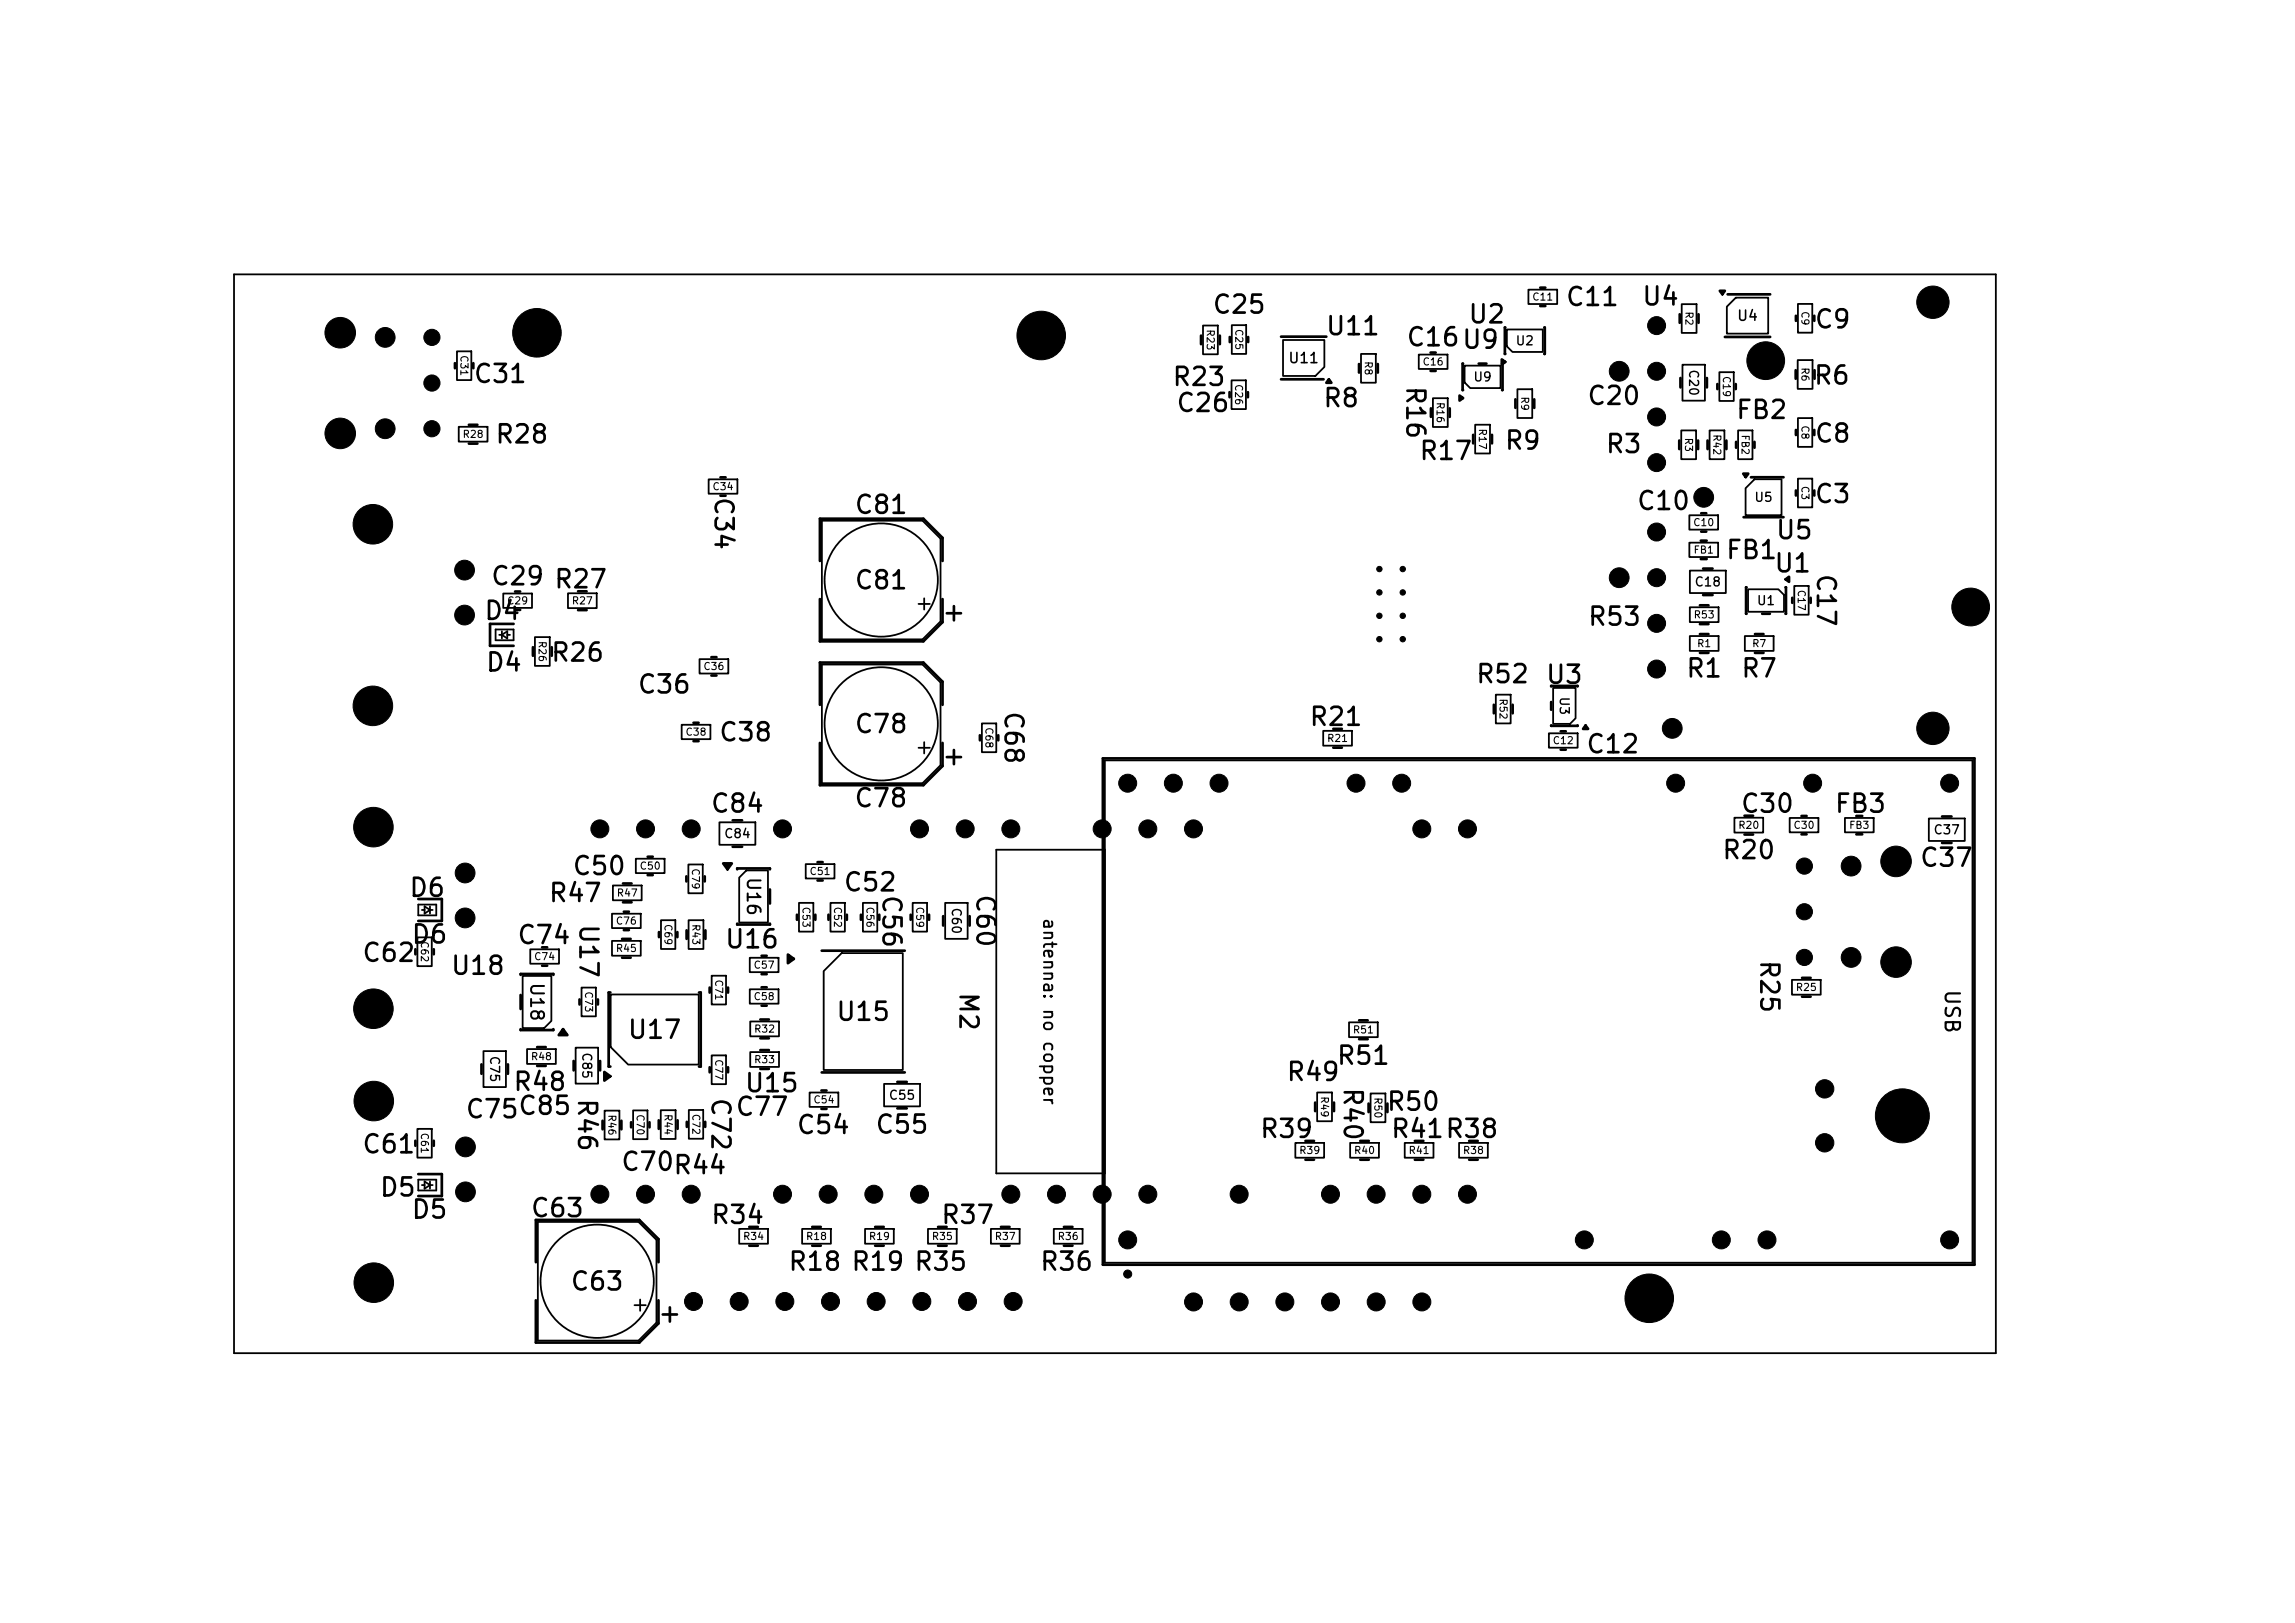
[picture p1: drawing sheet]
<svg xmlns="http://www.w3.org/2000/svg" width="297mm" height="210mm" viewBox="0 0 297 210" stroke-linecap="round" stroke-linejoin="round" font-family="sans-serif">
<defs><g id="words">
<g font-size="2.3">
<text x="156.8" y="41.1">C25</text>
<text x="202.5" y="40.2">C11</text>
<text x="212.3" y="40.1">U4</text>
<text x="171.4" y="43.9">U11</text>
<text x="181.9" y="45.4">C16U9</text>
<text x="189.9" y="42.4">U2</text>
<text x="234.7" y="43.1">C9</text>
<text x="61.1" y="50.1">C31</text>
<text x="151.6" y="50.5">R23</text>
<text x="152.1" y="53.9">C26</text>
<text x="171.1" y="53.2">R8</text>
<text x="181.4" y="49.8" transform="rotate(90 181.4 49.8)">R16</text>
<text x="205.2" y="53">C20</text>
<text x="234.6" y="50.3">R6</text>
<text x="63.9" y="57.9">R28</text>
<text x="194.6" y="58.7">R9</text>
<text x="207.6" y="59.2">R3</text>
<text x="224.5" y="54.8">FB2</text>
<text x="234.7" y="57.8">C8</text>
<text x="91.9" y="64.1" transform="rotate(90 91.9 64.1)">C34</text>
<text x="183.5" y="60.1">R17</text>
<text x="234.7" y="65.7">C3</text>
<text x="110.4" y="67.1">C81</text>
<text x="211.7" y="66.6">C10</text>
<text x="229.7" y="70.3">U5</text>
<text x="63.4" y="76.3">C29 R27</text>
<text x="110.4" y="76.8">C81</text>
<text x="223.2" y="72.9">FB1</text>
<text x="229.4" y="74.6">U1</text>
<text x="234.6" y="74.1" transform="rotate(90 234.6 74.1)">C17</text>
<text x="62.5" y="80.8">D4</text>
<text x="205.3" y="81.5">R53</text>
<text x="62.7" y="87.4">D4</text>
<text x="71.1" y="86.2">R26</text>
<text x="190.8" y="89">R52</text>
<text x="199.9" y="89">U3</text>
<text x="218" y="88.2">R1</text>
<text x="225.2" y="88.2">R7</text>
<text x="82.4" y="90.3">C36</text>
<text x="110.4" y="95.4">C78</text>
<text x="129.4" y="91.9" transform="rotate(90 129.4 91.9)">C68</text>
<text x="169.3" y="94.5">R21</text>
<text x="92.9" y="96.5">C38</text>
<text x="205.1" y="98">C12</text>
<text x="91.8" y="105.7">C84</text>
<text x="110.4" y="105">C78</text>
<text x="225.1" y="105.7">C30</text>
<text x="237.3" y="105.7">FB3</text>
<text x="73.9" y="113.8">C50</text>
<text x="222.7" y="111.7">R20</text>
<text x="248.3" y="112.7">C37</text>
<text x="52.8" y="116.6">D6</text>
<text x="70.9" y="117.3">R47</text>
<text x="74.4" y="119.4" transform="rotate(90 74.4 119.4)">U17</text>
<text x="109" y="115.9">C52</text>
<text x="113.6" y="115.6" transform="rotate(90 113.6 115.6)">C56</text>
<text x="125.8" y="115.5" transform="rotate(90 125.8 115.5)">C60</text>
<text x="46.7" y="125">C62</text>
<text x="53.1" y="122.6">D6</text>
<text x="66.8" y="122.7">C74</text>
<text x="93.7" y="123.3">U16</text>
<text x="227.2" y="124.1" transform="rotate(90 227.2 124.1)">R25</text>
<text x="58.2" y="126.7">U18</text>
<text x="123.6" y="128.2" transform="rotate(90 123.6 128.2)">M2</text>
<text x="81.1" y="135">U17</text>
<text x="108" y="132.7">U15</text>
<text x="66.3" y="141.7">R48</text>
<text x="74.2" y="142" transform="rotate(90 74.2 142)">R46</text>
<text x="91.5" y="141.9" transform="rotate(90 91.5 141.9)">C72</text>
<text x="96.2" y="141.9">U15</text>
<text x="166.3" y="140.4">R49</text>
<text x="172.8" y="138.3">R51</text>
<text x="173.3" y="140.6" transform="rotate(90 173.3 140.6)">R40</text>
<text x="46.7" y="149.8">C61</text>
<text x="60.1" y="145.3">C75C85</text>
<text x="95" y="144.9">C77</text>
<text x="102.9" y="147.3">C54</text>
<text x="113.1" y="147.2">C55</text>
<text x="162.9" y="147.8">R39</text>
<text x="179.3" y="144.3">R50</text>
<text x="179.8" y="147.8">R41R38</text>
<text x="49" y="155.4">D5</text>
<text x="80.2" y="152.1">C70R44</text>
<text x="53.1" y="158.2">D5</text>
<text x="68.5" y="158.1">C63</text>
<text x="91.8" y="158.9">R34</text>
<text x="121.6" y="158.9">R37</text>
<text x="73.7" y="167.5">C63</text>
<text x="101.9" y="165">R18 R19 R35</text>
<text x="134.4" y="165">R36</text>
</g>
<text font-size="1.9" x="251.2" y="127.9" transform="rotate(90 251.2 127.9)">USB</text>
<g font-size="1.7">
<text x="96.3" y="113.4" transform="rotate(90 96.3 113.4)">U16</text>
<text x="68.2" y="127" transform="rotate(90 68.2 127)">U18</text>
</g>
<text font-size="1.6" x="134.6" y="118.7" transform="rotate(90 134.6 118.7)">antenna: no copper</text>
<g font-size="1.3">
<text x="224.7" y="41.8">U4</text>
<text x="166.6" y="47.3">U11</text>
</g>
<g font-size="1.2">
<text x="196.1" y="45">U2</text>
<text x="218.3" y="47.7" transform="rotate(90 218.3 47.7)">C20</text>
<text x="190.6" y="49.6">U9</text>
<text x="226.9" y="65.2">U5</text>
<text x="219.2" y="76.2">C18</text>
<text x="227.3" y="78.6">U1</text>
<text x="201.6" y="90.1" transform="rotate(90 201.6 90.1)">U3</text>
<text x="93.6" y="108.7">C84</text>
<text x="250.1" y="108.2">C37</text>
<text x="122.9" y="117.3" transform="rotate(90 122.9 117.3)">C60</text>
<text x="63.1" y="136.5" transform="rotate(90 63.1 136.5)">C75</text>
<text x="75.1" y="136.1" transform="rotate(90 75.1 136.1)">C85</text>
<text x="114.9" y="142.6">C55</text>
</g>
<g font-size=".9">
<text x="198.2" y="39.1">C11</text>
<text x="217.9" y="40.2" transform="rotate(90 217.9 40.2)">R2</text>
<text x="232.9" y="40.2" transform="rotate(90 232.9 40.2)">C9</text>
<text x="59.4" y="45.9" transform="rotate(90 59.4 45.9)">C31</text>
<text x="155.9" y="42.5" transform="rotate(90 155.9 42.5)">R23</text>
<text x="159.6" y="42.5" transform="rotate(90 159.6 42.5)">C25</text>
<text x="176.4" y="46.7" transform="rotate(90 176.4 46.7)">R8</text>
<text x="184" y="47.5">C16</text>
<text x="232.9" y="47.5" transform="rotate(90 232.9 47.5)">R6</text>
<text x="159.6" y="49.6" transform="rotate(90 159.6 49.6)">C26</text>
<text x="185.7" y="51.9" transform="rotate(90 185.7 51.9)">R16</text>
<text x="196.6" y="51.2" transform="rotate(90 196.6 51.2)">R9</text>
<text x="222.7" y="48.6" transform="rotate(90 222.7 48.6)">C19</text>
<text x="59.8" y="56.9">R28</text>
<text x="191.2" y="55.4" transform="rotate(90 191.2 55.4)">R17</text>
<text x="217.8" y="56.6" transform="rotate(90 217.8 56.6)">R3</text>
<text x="221.5" y="56.1" transform="rotate(90 221.5 56.1)">R42</text>
<text x="225.2" y="56.2" transform="rotate(90 225.2 56.2)">FB2</text>
<text x="232.9" y="55" transform="rotate(90 232.9 55)">C8</text>
<text x="92.1" y="63.7">C34</text>
<text x="232.9" y="62.8" transform="rotate(90 232.9 62.8)">C3</text>
<text x="219" y="68.3">C10</text>
<text x="219.1" y="71.9">FB1</text>
<text x="232.4" y="76.2" transform="rotate(90 232.4 76.2)">C17</text>
<text x="65.5" y="78.4">C29</text>
<text x="69.5" y="82.9" transform="rotate(90 69.5 82.9)">R26</text>
<text x="73.9" y="78.4">R27</text>
<text x="219.1" y="80.2">R53</text>
<text x="219.5" y="84">R1</text>
<text x="226.7" y="84">R7</text>
<text x="90.9" y="86.9">C36</text>
<text x="88.6" y="95.4">C38</text>
<text x="127.3" y="94" transform="rotate(90 127.3 94)">C68</text>
<text x="193.8" y="90.3" transform="rotate(90 193.8 90.3)">R52</text>
<text x="171.7" y="96.2">R21</text>
<text x="200.9" y="96.5">C12</text>
<text x="224.9" y="107.5">R20</text>
<text x="232" y="107.5">C30</text>
<text x="239.2" y="107.5">FB3</text>
<text x="82.7" y="112.7">C50</text>
<text x="89.3" y="112.3" transform="rotate(90 89.3 112.3)">C79</text>
<text x="104.7" y="113.4">C51</text>
<text x="79.6" y="119.9">C76</text>
<text x="79.7" y="116.2">R47</text>
<text x="85.8" y="119.5" transform="rotate(90 85.8 119.5)">C69</text>
<text x="89.4" y="119.5" transform="rotate(90 89.4 119.5)">R43</text>
<text x="103.6" y="117.2" transform="rotate(90 103.6 117.2)">C53</text>
<text x="107.7" y="117.2" transform="rotate(90 107.7 117.2)">C52</text>
<text x="111.9" y="117.2" transform="rotate(90 111.9 117.2)">C56</text>
<text x="118.3" y="117.2" transform="rotate(90 118.3 117.2)">C59</text>
<text x="54.2" y="121.7" transform="rotate(90 54.2 121.7)">C62</text>
<text x="69" y="124.5">C74</text>
<text x="79.6" y="123.4">R45</text>
<text x="97.4" y="125.6">C57</text>
<text x="75.5" y="128.2" transform="rotate(90 75.5 128.2)">C73</text>
<text x="92.3" y="126.7" transform="rotate(90 92.3 126.7)">C71</text>
<text x="97.4" y="129.6">C58</text>
<text x="232.3" y="128.5">R25</text>
<text x="68.6" y="137.4">R48</text>
<text x="92.3" y="137" transform="rotate(90 92.3 137)">C77</text>
<text x="97.5" y="137.8">R33</text>
<text x="97.5" y="133.8">R32</text>
<text x="175" y="133.9">R51</text>
<text x="105.2" y="143">C54</text>
<text x="170.7" y="141.8" transform="rotate(90 170.7 141.8)">R49</text>
<text x="177.6" y="141.9" transform="rotate(90 177.6 141.9)">R50</text>
<text x="54.2" y="146.5" transform="rotate(90 54.2 146.5)">C61</text>
<text x="78.5" y="144.1" transform="rotate(90 78.5 144.1)">R46</text>
<text x="82.2" y="144.1" transform="rotate(90 82.2 144.1)">C70</text>
<text x="85.8" y="144.1" transform="rotate(90 85.8 144.1)">R44</text>
<text x="89.4" y="144" transform="rotate(90 89.4 144)">C72</text>
<text x="168.1" y="149.5">R39</text>
<text x="175.1" y="149.5">R40</text>
<text x="182.2" y="149.5">R41</text>
<text x="189.2" y="149.5">R38</text>
<text x="96.1" y="160.7">R34</text>
<text x="104.2" y="160.7">R18</text>
<text x="112.4" y="160.7">R19</text>
<text x="120.5" y="160.7">R35</text>
<text x="128.6" y="160.7">R37</text>
<text x="136.8" y="160.7">R36</text>
</g>
</g></defs>
<g fill="none" stroke="#000" stroke-width=".23">
<path d="M30.3 35.5h228v139.6h-228zM197.8 37.5h3.7v1.8h-3.7zM217.6 39.4h2v3.7h-2zM224.6 38.5h4.2v4.7h-5.3v-3.5zM232.7 39.3h1.8v3.7h-1.8zM59.1 45.5h1.9v3.7h-1.9zM59.4 55.2h3.7v1.9h-3.7zM155.7 42.1h1.9v3.7h-1.9zM159.4 49.2h1.8v3.7h-1.8zM159.4 42.1h1.9v3.7h-1.9zM166 44h5.4v3.5l-1.2 1.1h-4.2zM176.1 45.8h1.9v3.7h-1.9z"/>
<path d="M183.6 45.9h3.7v1.8h-3.7zM185.4 51.5h2v3.7h-2zM189.5 47.3h4.7v2.9h-3.9l-.8-.7zM190.9 55h1.9v3.7h-1.9zM195 42.6h4.7v2.9h-4l-.7-.7zM196.4 50.4h1.9v3.7h-1.9zM217.6 55.7h1.9v3.7h-1.9zM217.7 47.2h2.9v4.6h-2.9zM221.2 55.7h2v3.7h-2zM222.5 48.2h1.9v3.7h-1.9zM224.9 55.7h1.9v3.7h-1.9zM232.6 46.6h2v3.7h-2z"/>
<path d="M232.7 54.1h1.8v3.7h-1.8zM65.1 76.8h3.7v1.9h-3.7zM73.5 76.8h3.7v1.9h-3.7zM91.7 62h3.7v1.9h-3.7zM106.4 67.4h13l2.3 2.3v10.7l-2.3 2.3h-13zM118.9 78.1h1.4M119.6 77.4v1.5M218.6 66.7h3.7v1.8h-3.7zM218.6 70.2h3.7v1.9h-3.7zM218.7 78.6h3.7v1.9h-3.7zM218.7 73.8h4.6v2.9h-4.6zM225.9 63.2l1.2-1.2h3.5v4.7h-4.7z"/>
<path d="M226.2 76.3h3.9l.8 .7v2.2h-4.7zM232.2 75.8h1.9v3.7h-1.9zM232.7 61.9h1.8v3.8h-1.8zM64.1 81.5h2.4v1.3h-2.4zM64.6 82.1h.4M65 82.1l.6-.4v.9zM65 81.7v.9M65.6 82.1h.4M69.2 82.4h1.9v3.8h-1.9zM88.2 93.8h3.7v1.8h-3.7zM90.5 85.3h3.8v1.9h-3.8zM106.4 86h13l2.3 2.3v10.7l-2.3 2.3h-13z"/>
<path d="M118.9 96.8h1.4M119.6 96v1.5M127.1 93.6h1.8v3.7h-1.8zM143 98.4h112.3v65h-112.3zM171.2 94.6h3.8v1.9h-3.8zM193.6 89.9h1.9v3.7h-1.9zM200.4 94.9h3.8v1.8h-3.8zM201 89h2.9v3.9l-.7 .8h-2.2zM218.7 82.3h3.7v1.9h-3.7zM225.8 82.3h3.7v1.9h-3.7zM54.1 117h2.4v1.4h-2.4zM54.6 117.7h.3"/>
<path d="M54.9 117.3l.7 .4-.7 .5zM55.6 117.3v.9M55.6 117.7h.4M79.2 118.2h3.7v1.9h-3.7zM79.3 114.6h3.7v1.9h-3.7zM82.3 111.1h3.7v1.9h-3.7zM85.5 119.1h1.9v3.7h-1.9zM89.1 111.9h1.8v3.7h-1.8zM89.1 119.1h1.9v3.7h-1.9zM93.1 106.4h4.7v2.9h-4.7zM95.7 113.6l.9-1h2.8v6.8h-3.7zM103.4 116.8h1.9v3.7h-1.9z"/>
<path d="M104.3 111.8h3.7v1.9h-3.7zM107.5 116.8h1.8v3.7h-1.8zM111.7 116.8h1.8v3.7h-1.8zM118.1 116.8h1.9v3.7h-1.9zM122.3 116.8h2.9v4.7h-2.9zM143 110h-14.1v41.8h14.1M224.5 105.8h3.7v1.9h-3.7zM231.6 105.8h3.7v1.9h-3.7zM238.8 105.8h3.7v1.9h-3.7zM249.6 105.9h4.7v2.9h-4.7zM54 121.3h1.9v3.7h-1.9zM62.6 136h2.9v4.7h-2.9z"/>
<path d="M67.6 126.3h3.8v5.8l-1 .9h-2.8zM68.2 135.7h3.7v2h-3.7zM68.6 122.8h3.7v1.9h-3.7zM74.5 135.6h2.9v4.6h-2.9zM75.3 127.8h1.8v3.7h-1.8zM79 128.7h11.4v9.1h-9.1l-2.3-2.3zM79.2 121.7h3.7v2h-3.7zM92.1 136.6h1.9v3.7h-1.9zM92.1 126.3h1.9v3.7h-1.9zM97 128h3.8v1.9h-3.8zM97 123.9h3.8v1.9h-3.8zM97.1 136.1h3.7v2h-3.7z"/>
<path d="M97.1 132.2h3.7v1.9h-3.7zM108.9 123.3h7.9v15.2h-10.2v-12.8zM174.6 132.3h3.7v1.9h-3.7zM231.9 126.8h3.7v1.9h-3.7zM54 146.1h1.9v3.7h-1.9zM54.1 152.6h2.4v1.4h-2.4zM54.6 153.3h.3M54.9 152.9l.7 .4-.7 .5zM55.6 152.9v.9M55.6 153.3h.4M69.6 158.1h13l2.4 2.3v10.7l-2.4 2.4h-13zM78.2 143.7h2v3.7h-2z"/>
<path d="M81.9 143.7h1.9v3.7h-1.9zM85.5 143.7h1.9v3.7h-1.9zM89.1 143.6h1.9v3.7h-1.9zM95.7 159h3.7v1.9h-3.7zM103.8 159h3.7v1.9h-3.7zM104.8 141.4h3.7v1.8h-3.7zM111.9 159h3.8v1.9h-3.8zM114.4 140.2h4.7v3h-4.7zM120.1 159h3.7v1.9h-3.7zM128.2 159h3.8v1.9h-3.8zM136.4 159h3.7v1.9h-3.7zM167.6 147.9h3.8v1.9h-3.8z"/>
<path d="M170.5 141.4h1.9v3.7h-1.9zM174.7 147.9h3.7v1.9h-3.7zM177.4 141.5h1.9v3.7h-1.9zM181.8 147.9h3.7v1.9h-3.7zM188.8 147.9h3.7v1.9h-3.7zM82.1 168.9h1.5M82.8 168.1v1.5"/>
<circle cx="114" cy="75.1" r="7.3"/>
<circle cx="114" cy="93.7" r="7.3"/>
<circle cx="77.3" cy="165.8" r="7.3"/>
</g>
<g fill="none" stroke="#000" stroke-width=".35">
<path d="M199.3 37.2h.7M199.3 39.6h.7M222.6 37.6h.6l-.3 .5zM223.6 38.1h5.5M58.9 47v.6M60.7 55h1.1M60.7 57.4h1.1M61.3 47v.6M155.4 43.4v1.1M157.9 43.4v1.1M159.1 50.7v.7M159.2 43.6v.7"/>
<path d="M161.5 50.7v.7M161.5 43.6v.7M165.8 49.1h5.5M165.8 43.6h5.8M172 49.1l.3 .4h-.7zM175.9 47.1v1.1M178.3 47.1v1.1M185.1 45.6h.7M185.1 48h.7M185.2 52.8v1.1M187.6 52.8v1.1M188.9 51.2l.4 .3-.4 .3z"/>
<path d="M189.3 47.1v3.4M190.6 56.3v1.1M191.4 47.1h1M193.1 56.3v1.1M194.4 46.5l.4 .3-.4 .4zM194.4 47.1v3.4M194.8 42.4v3.4M196.1 51.7v1.1M198.5 51.7v1.1M199.9 42.4v3.4M217.3 57v1.1M217.4 40.7v1.1"/>
<path d="M217.5 48.9v1.2M219.8 57v1.1M219.8 40.7v1.1M220.9 48.9v1.2M221 57v1.1M222.3 49.7v.6M223.2 43.6h5.9M223.4 57v1.1M224.6 49.7v.6M224.7 57.2v.7M227 57.2v.7M232.4 47.9v1.1"/>
<path d="M232.4 40.9v.6M232.4 55.6v.7M234.8 40.9v.6M234.8 55.6v.7M234.8 47.9v1.1M66.7 76.5h.6M66.7 78.9h.6M74.8 76.5h1.1M74.8 78.9h1.1M93.2 61.8h.7M93.2 64.1h.7M106.1 72.6v-5.5h13.4l2.5 2.5v3"/>
<path d="M106.1 77.5v5.5h13.4l2.5-2.5v-3M122.5 79.4h1.9M123.4 78.4v1.9M220 78.3h1.1M220.1 70h.8M220.1 72.3h.8M220.2 66.4h.6M220.2 68.8h.6M220.4 73.6h1.2M220.4 77h1.2M225.6 61.3h.6l-.3 .4zM225.6 66.9h5.2"/>
<path d="M226 76v3.4M226.6 61.8h4.2M228 79.4h1M231.1 76v3.4M231.1 75l.4-.4v.7zM231.9 77.4v.6M232.4 63.5v.6M234.3 77.4v.6M234.8 63.5v.6M66.5 80.7h-3.1v2.9h3.1M69 83.7v1.2M71.4 83.7v1.2"/>
<path d="M89.8 93.5h.6M89.8 95.9h.6M92.1 85h.6M92.1 87.4h.6M106.1 91.2v-5.5h13.4l2.5 2.5v3M106.1 96.1v5.5h13.4l2.5-2.5v-3M122.5 98h1.9M123.4 97v1.9M126.8 95.1v.7M129.2 95.1v.7M142.7 98.1h112.8v65.5h-112.8zM172.5 94.3h1.2"/>
<path d="M172.5 96.7h1.2M193.3 91.2v1.1M195.8 91.2v1.1M200.7 88.8h3.5M200.7 93.9h3.5M200.7 90.8v1M202 94.6h.6M202 97h.6M205.2 93.9l.3 .4h-.6zM220 82h1.1M220 84.5h1.1M220 80.8h1.1"/>
<path d="M227.1 82h1.1M227.1 84.5h1.1M54.1 116.3h3.1v2.9h-3.1M80.6 114.3h1.1M80.6 116.8h1.1M80.7 118h.7M83.8 110.9h.7M83.8 113.2h.7M88.8 113.4v.6M91.2 113.4v.6M93.6 111.7h1.1l-.6 .8zM94.8 106.1h1.2"/>
<path d="M94.8 109.6h1.2M95.4 112.5v-.1h4.2v.1M95.4 119.5v.1h4.2v-.1M99.6 115.1v1.8M103.1 118.4v.6M105.5 118.4v.6M105.8 111.6h.7M105.8 113.9h.7M107.2 118.4v.6M109.6 118.4v.6M111.4 118.4v.6M113.8 118.4v.6"/>
<path d="M117.9 118.4v.6M120.2 118.4v.6M122.1 118.5v1.3M125.5 118.5v1.3M225.8 105.6h1.1M225.8 108h1.1M233.1 105.6h.7M233.1 108h.7M240.2 105.6h.8M240.2 108h.8M251.3 105.7h1.2M251.3 109.1h1.2"/>
<path d="M53.8 122.8v.7M56.1 122.8v.7M62.3 137.7v1.2M65.7 137.7v1.2M67.4 126.1v-.1h4.2v.1M67.4 133.2v.1h4.2v-.1M67.4 128.7v1.9M69.5 135.5h1.1M69.5 137.9h1.1M70.2 122.6h.6M70.2 125h.6M72.9 133.2l.5 .7h-1.1z"/>
<path d="M74.2 137.3v1.2M75 129.3v.7M77.4 129.3v.7M77.7 137.3v1.2M78.2 138.7l.8 .6-.8 .5zM79 128.4h-.2v9.6h.2M80.5 121.5h1.1M80.5 123.9h1.1M80.7 120.3h.7M85.3 120.6v.7M87.7 120.6v.7M88.9 120.4v1.1"/>
<path d="M90.5 128.4h.2v9.6h-.2M91.3 120.4v1.1M91.8 127.8v.6M91.8 138.1v.7M94.2 127.8v.6M94.2 138.1v.7M98.4 135.9h1.1M98.4 138.3h1.1M98.4 131.9h1.1M98.4 134.4h1.1M98.6 127.8h.6M98.6 130.1h.6"/>
<path d="M98.6 123.7h.6M98.6 126h.6M102 123.5l.7 .6-.7 .5zM106.3 138.8h10.8M106.3 123h10.8M116.1 140h1.2M175.9 132h1.1M175.9 134.5h1.1M233.2 126.5h1.1M233.2 129h1.1M53.8 147.6v.7M54.1 151.9h3.1v2.9h-3.1"/>
<path d="M56.1 147.6v.7M78 145v1.1M80.4 145v1.1M81.7 145.2v.7M84 145.2v.7M85.3 145v1.1M87.7 145v1.1M88.9 145.2v.6M91.3 145.2v.6M97 158.8h1.1M105.1 158.8h1.1M106.3 141.1h.7"/>
<path d="M106.3 143.5h.7M113.3 158.8h1.1M116.1 143.4h1.2M121.4 158.8h1.1M129.5 158.8h1.1M137.7 158.8h1.1M168.9 147.6h1.1M168.9 150.1h1.1M170.2 142.7v1.1M172.6 142.7v1.1M176 147.6h1.1M176 150.1h1.1"/>
<path d="M177.1 142.8v1.1M179.5 142.8v1.1M183.1 147.6h1.1M183.1 150.1h1.1M190.1 147.6h1.1M190.1 150.1h1.1M69.3 163.3v-5.4h13.4l2.5 2.4v3M69.3 168.3v5.4h13.4l2.5-2.5v-2.9M85.8 170.1h1.8M86.7 169.2v1.8M97 161.2h1.1M105.1 161.2h1.1"/>
<path d="M113.3 161.2h1.1M121.4 161.2h1.1M129.5 161.2h1.1M137.7 161.2h1.1"/>
</g>
<path d="M222.6 37.6h.6l-.3 .5zM172 49.1l.3 .4h-.7zM188.9 51.2l.4 .3-.4 .3zM194.4 46.5l.4 .3-.4 .4zM225.6 61.3h.6l-.3 .4zM231.1 75l.4-.4v.7zM205.2 93.9l.3 .4h-.6zM93.6 111.7h1.1l-.6 .8zM72.9 133.2l.5 .7h-1.1zM78.2 138.7l.8 .6-.8 .5zM102 123.5l.7 .6-.7 .5z" fill="#000"/>
<g fill="#000" stroke="#000" stroke-width=".13">
<circle cx="250.1" cy="39.1" r="2.09"/>
<circle cx="44" cy="56.1" r="1.98"/>
<circle cx="44" cy="43.1" r="1.98"/>
<circle cx="49.8" cy="55.5" r="1.28"/>
<circle cx="49.8" cy="43.7" r="1.28"/>
<circle cx="55.9" cy="49.6" r="1.05"/>
<circle cx="55.9" cy="55.5" r="1.05"/>
<circle cx="55.9" cy="43.7" r="1.05"/>
<circle cx="69.5" cy="43.1" r="3.1"/>
<circle cx="134.7" cy="43.4" r="3.1"/>
<circle cx="209.5" cy="48" r="1.28"/>
<circle cx="214.4" cy="48" r="1.16"/>
<circle cx="214.4" cy="54" r="1.16"/>
<circle cx="214.4" cy="59.9" r="1.16"/>
<circle cx="214.4" cy="42.1" r="1.16"/>
<circle cx="228.5" cy="46.7" r="2.44"/>
<circle cx="48.3" cy="67.8" r="2.56"/>
<circle cx="60.1" cy="73.8" r="1.28"/>
<circle cx="60.1" cy="79.6" r="1.28"/>
<circle cx="178.5" cy="73.6" r=".35"/>
<circle cx="178.5" cy="76.7" r=".35"/>
<circle cx="178.5" cy="79.7" r=".35"/>
<circle cx="181.5" cy="79.7" r=".35"/>
<circle cx="181.5" cy="76.7" r=".35"/>
<circle cx="181.5" cy="73.6" r=".35"/>
<circle cx="209.5" cy="74.8" r="1.28"/>
<circle cx="214.4" cy="68.8" r="1.16"/>
<circle cx="214.4" cy="74.8" r="1.16"/>
<circle cx="220.5" cy="64.4" r="1.28"/>
<circle cx="255" cy="78.5" r="2.44"/>
<circle cx="48.3" cy="91.3" r="2.56"/>
<circle cx="178.5" cy="82.7" r=".35"/>
<circle cx="181.5" cy="82.7" r=".35"/>
<circle cx="214.4" cy="80.7" r="1.16"/>
<circle cx="214.4" cy="86.6" r="1.16"/>
<circle cx="216.4" cy="94.2" r="1.28"/>
<circle cx="250.1" cy="94.2" r="2.09"/>
<circle cx="48.3" cy="107" r="2.56"/>
<circle cx="60.2" cy="118.8" r="1.28"/>
<circle cx="60.2" cy="113" r="1.28"/>
<circle cx="77.6" cy="107.3" r="1.16"/>
<circle cx="83.5" cy="107.3" r="1.16"/>
<circle cx="89.4" cy="107.3" r="1.16"/>
<circle cx="101.3" cy="107.3" r="1.16"/>
<circle cx="119" cy="107.3" r="1.16"/>
<circle cx="124.9" cy="107.3" r="1.16"/>
<circle cx="130.8" cy="107.3" r="1.16"/>
<circle cx="142.6" cy="107.3" r="1.16"/>
<circle cx="145.9" cy="101.3" r="1.16"/>
<circle cx="148.5" cy="107.3" r="1.16"/>
<circle cx="151.8" cy="101.3" r="1.16"/>
<circle cx="154.5" cy="107.3" r="1.16"/>
<circle cx="157.8" cy="101.3" r="1.16"/>
<circle cx="175.5" cy="101.3" r="1.16"/>
<circle cx="181.4" cy="101.3" r="1.16"/>
<circle cx="184" cy="107.3" r="1.16"/>
<circle cx="189.9" cy="107.3" r="1.16"/>
<circle cx="216.9" cy="101.3" r="1.16"/>
<circle cx="233.5" cy="118" r="1.05"/>
<circle cx="233.5" cy="112.1" r="1.05"/>
<circle cx="234.6" cy="101.3" r="1.16"/>
<circle cx="239.6" cy="112.1" r="1.28"/>
<circle cx="245.4" cy="111.5" r="1.98"/>
<circle cx="252.3" cy="101.3" r="1.16"/>
<circle cx="48.3" cy="130.5" r="2.56"/>
<circle cx="233.5" cy="123.9" r="1.05"/>
<circle cx="239.6" cy="123.9" r="1.28"/>
<circle cx="245.4" cy="124.5" r="1.98"/>
<circle cx="48.4" cy="142.5" r="2.56"/>
<circle cx="60.2" cy="154.2" r="1.28"/>
<circle cx="60.2" cy="148.4" r="1.28"/>
<circle cx="77.6" cy="154.5" r="1.16"/>
<circle cx="83.5" cy="154.5" r="1.16"/>
<circle cx="89.4" cy="154.5" r="1.16"/>
<circle cx="101.3" cy="154.5" r="1.16"/>
<circle cx="107.2" cy="154.5" r="1.16"/>
<circle cx="113.1" cy="154.5" r="1.16"/>
<circle cx="119" cy="154.5" r="1.16"/>
<circle cx="130.8" cy="154.5" r="1.16"/>
<circle cx="136.7" cy="154.5" r="1.16"/>
<circle cx="142.6" cy="154.5" r="1.16"/>
<circle cx="148.5" cy="154.5" r="1.16"/>
<circle cx="160.4" cy="154.5" r="1.16"/>
<circle cx="172.2" cy="154.5" r="1.16"/>
<circle cx="178.1" cy="154.5" r="1.16"/>
<circle cx="184" cy="154.5" r="1.16"/>
<circle cx="189.9" cy="154.5" r="1.16"/>
<circle cx="236.1" cy="140.9" r="1.19"/>
<circle cx="236.1" cy="147.9" r="1.19"/>
<circle cx="246.2" cy="144.4" r="3.5"/>
<circle cx="48.4" cy="166" r="2.56"/>
<circle cx="89.7" cy="168.4" r="1.16"/>
<circle cx="95.7" cy="168.4" r="1.16"/>
<circle cx="101.6" cy="168.4" r="1.16"/>
<circle cx="107.5" cy="168.4" r="1.16"/>
<circle cx="113.4" cy="168.4" r="1.16"/>
<circle cx="119.3" cy="168.4" r="1.16"/>
<circle cx="125.2" cy="168.4" r="1.16"/>
<circle cx="131.1" cy="168.4" r="1.16"/>
<circle cx="145.9" cy="164.9" r=".52"/>
<circle cx="145.9" cy="160.4" r="1.16"/>
<circle cx="154.5" cy="168.5" r="1.16"/>
<circle cx="160.4" cy="168.5" r="1.16"/>
<circle cx="166.3" cy="168.5" r="1.16"/>
<circle cx="172.2" cy="168.5" r="1.16"/>
<circle cx="178.1" cy="168.5" r="1.16"/>
<circle cx="184" cy="168.5" r="1.16"/>
<circle cx="205" cy="160.4" r="1.16"/>
<circle cx="213.4" cy="168" r="3.1"/>
<circle cx="222.8" cy="160.4" r="1.16"/>
<circle cx="228.7" cy="160.4" r="1.16"/>
<circle cx="252.3" cy="160.4" r="1.16"/>
</g>
<use href="#words"/>
</svg>
